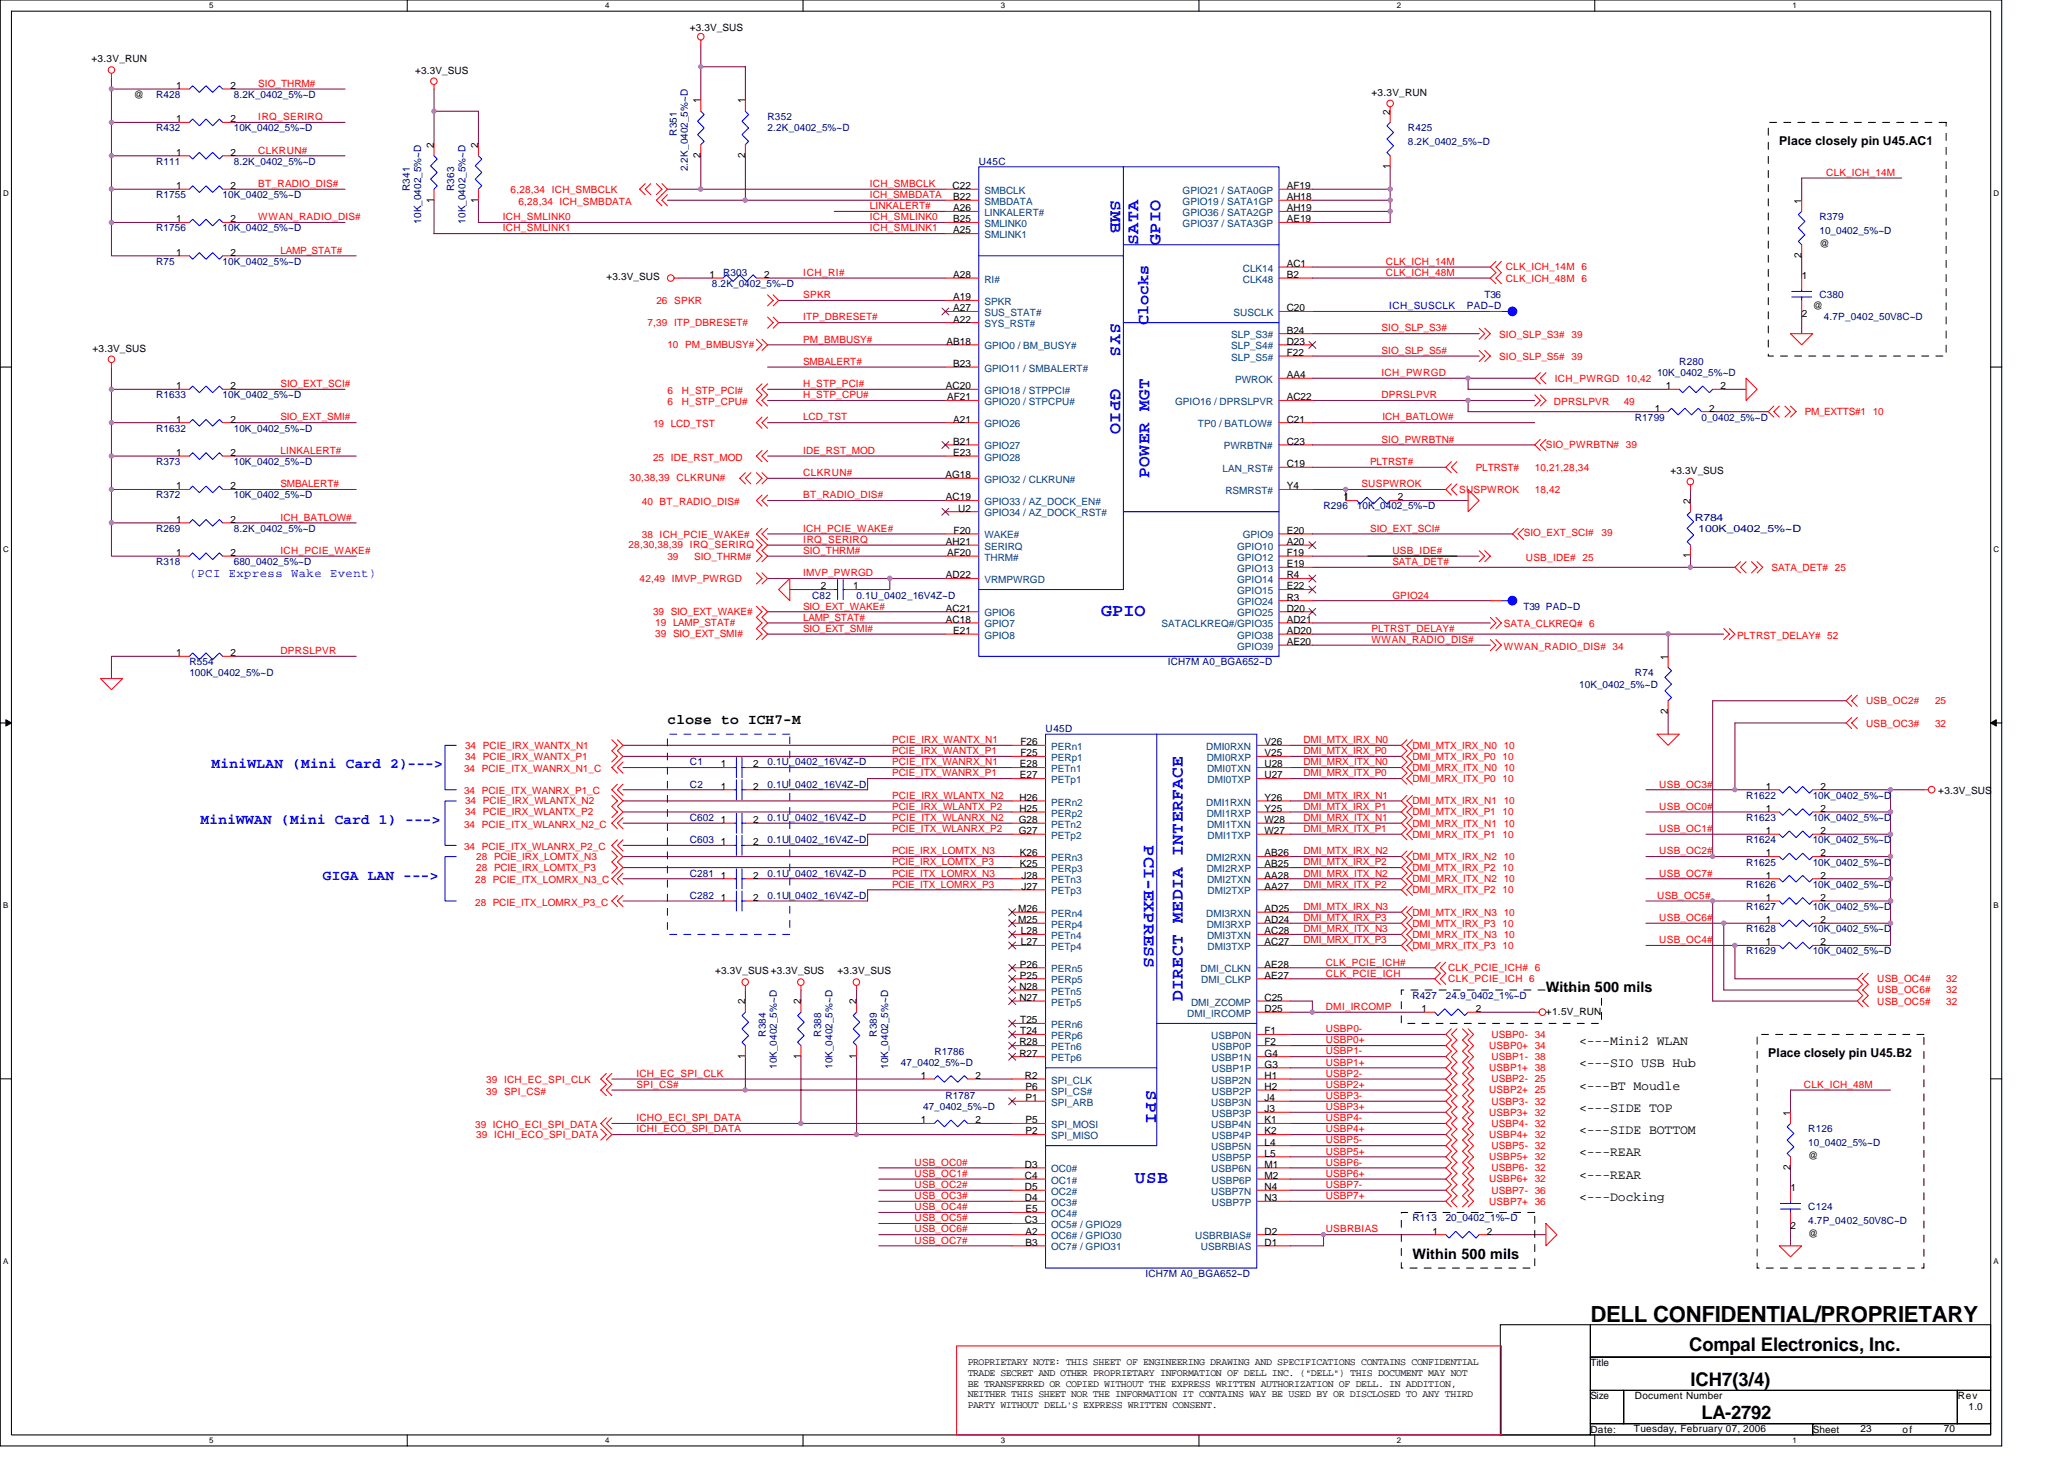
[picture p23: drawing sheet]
<svg xmlns="http://www.w3.org/2000/svg" width="297mm" height="210mm" viewBox="0 0 297 210" stroke-linecap="round" stroke-linejoin="round" font-family="sans-serif">
<defs><g id="words">
<text font-size="3.2" x="228.9" y="190.2">DELL CONFIDENTIAL/PROPRIETARY</text>
<g font-size="2.7">
<text x="243.1" y="194.4">Compal Electronics, Inc.</text>
<text x="243.3" y="199.3">ICH7(3/4)</text>
<text x="244.9" y="204.2">LA-2792</text>
</g>
<g font-size="2.5" fill="#00f">
<text x="159.8" y="28.8" transform="rotate(90 159.8 28.8)">SMB</text>
<text x="163.8" y="35.2" transform="rotate(-90 163.8 35.2)">SATA</text>
<text x="167" y="35.2" transform="rotate(-90 167 35.2)">GPIO</text>
<text x="159.8" y="46.5" transform="rotate(90 159.8 46.5)">SYS</text>
<text x="159.8" y="56" transform="rotate(90 159.8 56)">GPIO</text>
<text x="165.4" y="68.8" transform="rotate(-90 165.4 68.8)">POWER MGT</text>
<text x="158.5" y="88.6">GPIO</text>
<text x="164.6" y="121.6" transform="rotate(90 164.6 121.6)">PCI-EXPRESS</text>
<text x="170.2" y="144" transform="rotate(-90 170.2 144)">DIRECT MEDIA INTERFACE</text>
<text x="164.9" y="156.9" transform="rotate(90 164.9 156.9)">SPI</text>
<text x="163.3" y="170.2">USB</text>
</g>
<text font-size="2.4" fill="#00f" x="165.3" y="46.7" transform="rotate(-90 165.3 46.7)">Clocks</text>
<g font-size="2.1">
<text x="96.1" y="104.2">close to ICH7-M</text>
<text x="222.5" y="142.7">Within 500 mils</text>
<text x="203.3" y="181.2">Within 500 mils</text>
</g>
<g font-size="2.1" fill="#00f">
<text x="30.5" y="110.6">MiniWLAN (Mini Card 2)---&gt;</text>
<text x="28.8" y="118.6">MiniWWAN (Mini Card 1) ---&gt;</text>
<text x="46.5" y="126.6">GIGA LAN ---&gt;</text>
</g>
<g font-size="1.9">
<text x="227.3" y="153.6">&lt;---SIO USB Hub</text>
<text x="227.3" y="150.4">&lt;---Mini2 WLAN</text>
<text x="227.3" y="160">&lt;---SIDE TOP</text>
<text x="227.3" y="156.8">&lt;---BT Moudle</text>
<text x="227.3" y="166.4">&lt;---REAR</text>
<text x="227.3" y="163.2">&lt;---SIDE BOTTOM</text>
<text x="227.3" y="172.8">&lt;---Docking</text>
<text x="227.3" y="169.6">&lt;---REAR</text>
</g>
<g font-size="1.8">
<text x="256.1" y="20.8">Place closely pin U45.AC1</text>
<text x="254.5" y="152.1">Place closely pin U45.B2</text>
</g>
<text font-size="1.8" fill="#00f" x="27.3" y="83">(PCI Express Wake Event)</text>
<g font-size="1.4">
<text x="99.3" y="4.5">+3.3V_SUS</text>
<text x="13.2" y="9">+3.3V_RUN</text>
<text x="59.7" y="10.6">+3.3V_SUS</text>
<text x="19.3" y="14.1">@</text>
<text x="25.3" y="17.6">1</text>
<text x="25.3" y="12.8">1</text>
<text x="33.2" y="17.6">2</text>
<text x="33.2" y="12.8">2</text>
<text x="100.8" y="14.9" transform="rotate(-90 100.8 14.9)">1</text>
<text x="107.2" y="14.9" transform="rotate(-90 107.2 14.9)">1</text>
<text x="197.4" y="13.8">+3.3V_RUN</text>
<text x="200" y="16.5" transform="rotate(-90 200 16.5)">2</text>
<text x="25.3" y="22.4">1</text>
<text x="33.2" y="22.4">2</text>
<text x="62.4" y="21.3" transform="rotate(-90 62.4 21.3)">2</text>
<text x="68.8" y="21.3" transform="rotate(-90 68.8 21.3)">2</text>
<text x="100.8" y="22.7" transform="rotate(-90 100.8 22.7)">2</text>
<text x="107.2" y="22.7" transform="rotate(-90 107.2 22.7)">2</text>
<text x="25.3" y="27.2">1</text>
<text x="33.2" y="27.2">2</text>
<text x="62.4" y="29.1" transform="rotate(-90 62.4 29.1)">1</text>
<text x="68.8" y="29.1" transform="rotate(-90 68.8 29.1)">1</text>
<text x="137.1" y="27.2">C22</text>
<text x="137.2" y="28.8">B22</text>
<text x="185.2" y="27.2">AF19</text>
<text x="185.2" y="28.8">AH18</text>
<text x="200" y="24.3" transform="rotate(-90 200 24.3)">1</text>
<text x="259.3" y="29.3" transform="rotate(-90 259.3 29.3)">1</text>
<text x="25.3" y="32">1</text>
<text x="33.2" y="32">2</text>
<text x="137.2" y="30.4">A26</text>
<text x="137.2" y="32">B25</text>
<text x="137.2" y="33.6">A25</text>
<text x="185.2" y="30.4">AH19</text>
<text x="185.2" y="32">AE19</text>
<text x="261.8" y="35.5">@</text>
<text x="25.3" y="36.8">1</text>
<text x="33.2" y="36.8">2</text>
<text x="87.3" y="40.3">+3.3V_SUS</text>
<text x="102.1" y="40">1</text>
<text x="110" y="40">2</text>
<text x="137.2" y="40">A28</text>
<text x="185.2" y="38.4">AC1</text>
<text x="185.2" y="40">B2</text>
<text x="259.3" y="37.1" transform="rotate(-90 259.3 37.1)">2</text>
<text x="259.3" y="40.2">1</text>
<text x="137.2" y="43.2">A19</text>
<text x="137.2" y="46.4">A22</text>
<text x="137.2" y="44.8">A27</text>
<text x="185.2" y="48">B24</text>
<text x="185.2" y="44.8">C20</text>
<text x="259.3" y="45.6">2</text>
<text x="260.9" y="44.5">@</text>
<text x="13.3" y="50.6">+3.3V_SUS</text>
<text x="136.2" y="49.6">AB18</text>
<text x="137.2" y="52.8">B23</text>
<text x="185.2" y="49.6">D23</text>
<text x="185.2" y="51.2">F22</text>
<text x="25.3" y="56">1</text>
<text x="33.2" y="56">2</text>
<text x="136.1" y="56">AC20</text>
<text x="136.3" y="57.6">AF21</text>
<text x="185.2" y="54.4">AA4</text>
<text x="185.2" y="57.6">AC22</text>
<text x="238.1" y="59.2">1</text>
<text x="239.8" y="56">1</text>
<text x="246" y="59.2">2</text>
<text x="247.6" y="56">2</text>
<text x="25.3" y="65.6">1</text>
<text x="25.3" y="60.8">1</text>
<text x="33.2" y="65.6">2</text>
<text x="33.2" y="60.8">2</text>
<text x="137.2" y="60.8">A21</text>
<text x="137.2" y="64">B21</text>
<text x="137.2" y="65.6">E23</text>
<text x="185.2" y="64">C23</text>
<text x="185.2" y="60.8">C21</text>
<text x="25.3" y="70.4">1</text>
<text x="33.2" y="70.4">2</text>
<text x="136.1" y="68.8">AG18</text>
<text x="136.1" y="72">AC19</text>
<text x="185.2" y="67.2">C19</text>
<text x="185.2" y="70.4">Y4</text>
<text x="193.4" y="72">1</text>
<text x="201.2" y="72">2</text>
<text x="240.4" y="68.2">+3.3V_SUS</text>
<text x="25.3" y="75.2">1</text>
<text x="33.2" y="75.2">2</text>
<text x="137.2" y="76.8">F20</text>
<text x="137.9" y="73.6">U2</text>
<text x="185.2" y="76.8">E20</text>
<text x="243.3" y="72.5" transform="rotate(-90 243.3 72.5)">2</text>
<text x="25.3" y="80">1</text>
<text x="33.2" y="80">2</text>
<text x="136.1" y="83.2">AD22</text>
<text x="136.1" y="78.4">AH21</text>
<text x="136.3" y="80">AF20</text>
<text x="185.2" y="78.4">A20</text>
<text x="185.2" y="80">F19</text>
<text x="185.2" y="81.6">E19</text>
<text x="185.2" y="83.2">R4</text>
<text x="243.3" y="80.3" transform="rotate(-90 243.3 80.3)">1</text>
<text x="118.1" y="84.8">2</text>
<text x="122.8" y="84.8">1</text>
<text x="136.1" y="88">AC21</text>
<text x="136.1" y="89.6">AC18</text>
<text x="185.2" y="84.8">E22</text>
<text x="185.2" y="86.4">R3</text>
<text x="185.2" y="88">D20</text>
<text x="185.2" y="89.6">AD21</text>
<text x="25.3" y="94.4">1</text>
<text x="33.2" y="94.4">2</text>
<text x="137.2" y="91.2">E21</text>
<text x="185.2" y="91.2">AD20</text>
<text x="185.2" y="92.8">AE20</text>
<text x="240" y="94.9" transform="rotate(-90 240 94.9)">1</text>
<text x="146.9" y="107.2">F26</text>
<text x="182" y="107.2">V26</text>
<text x="240" y="102.7" transform="rotate(-90 240 102.7)">2</text>
<text x="103.7" y="113.6">1</text>
<text x="103.7" y="110.4">1</text>
<text x="108.4" y="113.6">2</text>
<text x="108.4" y="110.4">2</text>
<text x="146.8" y="110.4">E28</text>
<text x="146.8" y="112">E27</text>
<text x="146.9" y="108.8">F25</text>
<text x="182" y="112">U27</text>
<text x="182" y="108.8">V25</text>
<text x="182" y="110.4">U28</text>
<text x="254.1" y="113.6">1</text>
<text x="262" y="113.6">2</text>
<text x="103.7" y="118.4">1</text>
<text x="108.4" y="118.4">2</text>
<text x="146.6" y="118.4">G28</text>
<text x="146.6" y="120">G27</text>
<text x="146.7" y="115.2">H26</text>
<text x="146.7" y="116.8">H25</text>
<text x="182" y="120">W27</text>
<text x="182" y="116.8">Y25</text>
<text x="182" y="118.4">W28</text>
<text x="182" y="115.2">Y26</text>
<text x="254.1" y="116.8">1</text>
<text x="254.1" y="120">1</text>
<text x="262" y="116.8">2</text>
<text x="262" y="120">2</text>
<text x="279" y="114.3">+3.3V_SUS</text>
<text x="103.7" y="121.6">1</text>
<text x="108.4" y="121.6">2</text>
<text x="146.8" y="123.2">K26</text>
<text x="146.8" y="124.8">K25</text>
<text x="182" y="124.8">AB25</text>
<text x="182" y="123.2">AB26</text>
<text x="254.1" y="123.2">1</text>
<text x="262" y="123.2">2</text>
<text x="103.7" y="126.4">1</text>
<text x="103.7" y="129.6">1</text>
<text x="108.4" y="126.4">2</text>
<text x="108.4" y="129.6">2</text>
<text x="146.5" y="131.2">M26</text>
<text x="147" y="126.4">J28</text>
<text x="147" y="128">J27</text>
<text x="182" y="128">AA27</text>
<text x="182" y="126.4">AA28</text>
<text x="182" y="131.2">AD25</text>
<text x="254.1" y="129.6">1</text>
<text x="254.1" y="126.4">1</text>
<text x="262" y="129.6">2</text>
<text x="262" y="126.4">2</text>
<text x="146.5" y="132.8">M25</text>
<text x="146.9" y="134.4">L28</text>
<text x="146.9" y="136">L27</text>
<text x="182" y="136">AC27</text>
<text x="182" y="132.8">AD24</text>
<text x="182" y="134.4">AC28</text>
<text x="254.1" y="132.8">1</text>
<text x="254.1" y="136">1</text>
<text x="262" y="132.8">2</text>
<text x="262" y="136">2</text>
<text x="102.9" y="140.2">+3.3V_SUS +3.3V_SUS</text>
<text x="120.5" y="140.2">+3.3V_SUS</text>
<text x="146.7" y="142.4">N28</text>
<text x="146.7" y="144">N27</text>
<text x="146.8" y="139.2">P26</text>
<text x="146.8" y="140.8">P25</text>
<text x="182" y="144">C25</text>
<text x="182" y="139.2">AE28</text>
<text x="182" y="140.8">AE27</text>
<text x="107.2" y="144.5" transform="rotate(-90 107.2 144.5)">2</text>
<text x="115.2" y="144.5" transform="rotate(-90 115.2 144.5)">2</text>
<text x="123.3" y="144.5" transform="rotate(-90 123.3 144.5)">2</text>
<text x="146.8" y="147.2">T25</text>
<text x="146.8" y="148.8">T24</text>
<text x="182" y="145.6">D25</text>
<text x="182" y="148.8">F1</text>
<text x="204.6" y="145.6">1</text>
<text x="212.4" y="145.6">2</text>
<text x="222.5" y="146">+1.5V_RUN</text>
<text x="107.2" y="152.4" transform="rotate(-90 107.2 152.4)">1</text>
<text x="115.2" y="152.4" transform="rotate(-90 115.2 152.4)">1</text>
<text x="123.3" y="152.4" transform="rotate(-90 123.3 152.4)">1</text>
<text x="132.5" y="155.2">1</text>
<text x="140.4" y="155.2">2</text>
<text x="146.7" y="150.4">R28</text>
<text x="146.7" y="152">R27</text>
<text x="147.5" y="155.2">R2</text>
<text x="182" y="150.4">F2</text>
<text x="182" y="153.6">G3</text>
<text x="182" y="152">G4</text>
<text x="182" y="155.2">H1</text>
<text x="132.5" y="161.6">1</text>
<text x="140.4" y="161.6">2</text>
<text x="147.6" y="156.8">P6</text>
<text x="147.6" y="158.4">P1</text>
<text x="147.6" y="161.6">P5</text>
<text x="182" y="156.8">H2</text>
<text x="182" y="160">J3</text>
<text x="182" y="158.4">J4</text>
<text x="182" y="161.6">K1</text>
<text x="257.7" y="160.5" transform="rotate(-90 257.7 160.5)">1</text>
<text x="147.5" y="168">D3</text>
<text x="147.6" y="163.2">P2</text>
<text x="182" y="163.2">K2</text>
<text x="182" y="166.4">L5</text>
<text x="182" y="164.8">L4</text>
<text x="182" y="168">M1</text>
<text x="260.2" y="166.8">@</text>
<text x="147.5" y="169.6">C4</text>
<text x="147.5" y="171.2">D5</text>
<text x="147.5" y="172.8">D4</text>
<text x="182" y="169.6">M2</text>
<text x="182" y="172.8">N3</text>
<text x="182" y="171.2">N4</text>
<text x="257.7" y="168.4" transform="rotate(-90 257.7 168.4)">2</text>
<text x="257.7" y="171.4">1</text>
<text x="147.5" y="176">C3</text>
<text x="147.6" y="174.4">E5</text>
<text x="147.6" y="177.6">A2</text>
<text x="147.6" y="179.2">B3</text>
<text x="182" y="177.6">D2</text>
<text x="182" y="179.2">D1</text>
<text x="206.1" y="177.6">1</text>
<text x="214" y="177.6">2</text>
<text x="257.7" y="176.8">2</text>
<text x="260.2" y="178">@</text>
<text x="139.3" y="196.4">PROPRIETARY NOTE: THIS SHEET OF ENGINEERING DRAWING AND SPECIFICATIONS CONTAINS CONFIDENTIAL</text>
<text x="139.3" y="197.9">TRADE SECRET AND OTHER PROPRIETARY INFORMATION OF DELL INC. (&quot;DELL&quot;) THIS DOCUMENT MAY NOT</text>
<text x="228.9" y="196.5">Title</text>
<text x="139.3" y="199.5">BE TRANSFERRED OR COPIED WITHOUT THE EXPRESS WRITTEN AUTHORIZATION OF DELL. IN ADDITION,</text>
<text x="139.3" y="201">NEITHER THIS SHEET NOR THE INFORMATION IT CONTAINS WAY BE USED BY OR DISCLOSED TO ANY THIRD</text>
<text x="139.3" y="202.6">PARTY WITHOUT DELL'S EXPRESS WRITTEN CONSENT.</text>
<text x="228.9" y="201.3">Size</text>
<text x="235.3" y="201.3">Document Number</text>
<text x="281.7" y="201.3">Rev</text>
<text x="283.3" y="202.9">1.0</text>
<text x="228.9" y="206.1">Date:</text>
<text x="235.1" y="206">Tuesday, February 07, 2006</text>
<text x="260.9" y="206.1">Sheet</text>
<text x="267.8" y="206">23</text>
<text x="273.8" y="206.1">of</text>
<text x="279.8" y="206">70</text>
</g>
<g font-size="1.4" fill="#000080">
<text x="22.5" y="14.1">R428</text>
<text x="33.7" y="14.1">8.2K_0402_5%~D</text>
<text x="110.5" y="17.3">R352</text>
<text x="22.5" y="18.9">R432</text>
<text x="22.5" y="23.7">R111</text>
<text x="33.7" y="18.9">10K_0402_5%~D</text>
<text x="33.7" y="23.7">8.2K_0402_5%~D</text>
<text x="97.4" y="19.5" transform="rotate(-90 97.4 19.5)">R351</text>
<text x="110.5" y="18.9">2.2K_0402_5%~D</text>
<text x="140.9" y="23.7">U45C</text>
<text x="202.6" y="18.9">R425</text>
<text x="202.6" y="20.8">8.2K_0402_5%~D</text>
<text x="22.5" y="28.5">R1755</text>
<text x="32" y="28.5">10K_0402_5%~D</text>
<text x="59" y="27.5" transform="rotate(-90 59 27.5)">R341</text>
<text x="65.4" y="27.5" transform="rotate(-90 65.4 27.5)">R363</text>
<text x="99" y="24.7" transform="rotate(-90 99 24.7)">2.2K_0402_5%~D</text>
<text x="22.5" y="33.3">R1756</text>
<text x="32" y="33.3">10K_0402_5%~D</text>
<text x="60.6" y="32.2" transform="rotate(-90 60.6 32.2)">10K_0402_5%~D</text>
<text x="67" y="32.2" transform="rotate(-90 67 32.2)">10K_0402_5%~D</text>
<text x="261.8" y="31.7">R379</text>
<text x="261.8" y="33.6">10_0402_5%~D</text>
<text x="22.5" y="38.1">R75</text>
<text x="32" y="38.1">10K_0402_5%~D</text>
<text x="102.5" y="41.3">8.2K_0402_5%~D</text>
<text x="104.1" y="39.7">R303</text>
<text x="211.1" y="44.5">PAD~D</text>
<text x="213.7" y="42.9">T36</text>
<text x="261.8" y="42.9">C380</text>
<text x="262.5" y="46.1">4.7P_0402_50V8C~D</text>
<text x="241.7" y="52.5">R280</text>
<text x="22.5" y="57.3">R1633</text>
<text x="32" y="57.3">10K_0402_5%~D</text>
<text x="238.5" y="54.1">10K_0402_5%~D</text>
<text x="22.5" y="62.1">R1632</text>
<text x="33.7" y="62.1">10K_0402_5%~D</text>
<text x="235.3" y="60.5">R1799</text>
<text x="244.9" y="60.5">0_0402_5%~D</text>
<text x="22.5" y="66.9">R373</text>
<text x="22.5" y="71.7">R372</text>
<text x="33.7" y="66.9">10K_0402_5%~D</text>
<text x="33.7" y="71.7">10K_0402_5%~D</text>
<text x="22.5" y="76.5">R269</text>
<text x="33.7" y="76.5">8.2K_0402_5%~D</text>
<text x="190.5" y="73.3">R296</text>
<text x="195.3" y="73.3">10K_0402_5%~D</text>
<text x="243.9" y="74.9">R784</text>
<text x="244.4" y="76.5">100K_0402_5%~D</text>
<text x="22.5" y="81.3">R318</text>
<text x="33.7" y="81.3">680_0402_5%~D</text>
<text x="116.9" y="86.1">C82</text>
<text x="123.3" y="86.1">0.1U_0402_16V4Z~D</text>
<text x="219.3" y="87.7">T39 PAD~D</text>
<text x="27.3" y="95.7">R554</text>
<text x="168.1" y="95.7">ICH7M A0_BGA652~D</text>
<text x="27.3" y="97.3">100K_0402_5%~D</text>
<text x="227.3" y="98.9">10K_0402_5%~D</text>
<text x="235.3" y="97.3">R74</text>
<text x="150.5" y="105.3">U45D</text>
<text x="99.3" y="113.3">C2</text>
<text x="99.3" y="110.1">C1</text>
<text x="110.5" y="113.3">0.1U_0402_16V4Z~D</text>
<text x="110.5" y="110.1">0.1U_0402_16V4Z~D</text>
<text x="99.3" y="118.1">C602</text>
<text x="110.5" y="118.1">0.1U_0402_16V4Z~D</text>
<text x="251.3" y="118.1">R1623</text>
<text x="251.3" y="114.9">R1622</text>
<text x="260.9" y="118.1">10K_0402_5%~D</text>
<text x="260.9" y="114.9">10K_0402_5%~D</text>
<text x="99.3" y="121.3">C603</text>
<text x="110.5" y="121.3">0.1U_0402_16V4Z~D</text>
<text x="251.3" y="124.5">R1625</text>
<text x="251.3" y="121.3">R1624</text>
<text x="260.9" y="124.5">10K_0402_5%~D</text>
<text x="260.9" y="121.3">10K_0402_5%~D</text>
<text x="99.3" y="126.1">C281</text>
<text x="99.3" y="129.3">C282</text>
<text x="110.5" y="126.1">0.1U_0402_16V4Z~D</text>
<text x="110.5" y="129.3">0.1U_0402_16V4Z~D</text>
<text x="251.3" y="130.9">R1627</text>
<text x="251.3" y="127.7">R1626</text>
<text x="260.9" y="130.9">10K_0402_5%~D</text>
<text x="260.9" y="127.7">10K_0402_5%~D</text>
<text x="251.3" y="134.1">R1628</text>
<text x="251.3" y="137.3">R1629</text>
<text x="260.9" y="134.1">10K_0402_5%~D</text>
<text x="260.9" y="137.3">10K_0402_5%~D</text>
<text x="203.3" y="143.7">R427</text>
<text x="208.1" y="143.7">24.9_0402_1%~D</text>
<text x="110.2" y="149.1" transform="rotate(-90 110.2 149.1)">R384</text>
<text x="118.2" y="149.1" transform="rotate(-90 118.2 149.1)">R388</text>
<text x="126.2" y="149.1" transform="rotate(-90 126.2 149.1)">R389</text>
<text x="111.8" y="153.8" transform="rotate(-90 111.8 153.8)">10K_0402_5%~D</text>
<text x="119.8" y="153.8" transform="rotate(-90 119.8 153.8)">10K_0402_5%~D</text>
<text x="127.8" y="153.8" transform="rotate(-90 127.8 153.8)">10K_0402_5%~D</text>
<text x="129.7" y="153.3">47_0402_5%~D</text>
<text x="134.5" y="151.7">R1786</text>
<text x="132.9" y="159.7">47_0402_5%~D</text>
<text x="136.1" y="158.1">R1787</text>
<text x="260.2" y="162.9">R126</text>
<text x="260.2" y="164.8">10_0402_5%~D</text>
<text x="203.3" y="175.7">R113</text>
<text x="208.1" y="175.7">20_0402_1%~D</text>
<text x="260.2" y="174.1">C124</text>
<text x="260.2" y="176">4.7P_0402_50V8C~D</text>
<text x="164.9" y="183.7">ICH7M A0_BGA652~D</text>
</g>
<g font-size="1.4" fill="#f00">
<text x="37.2" y="12.5">SIO_THRM#</text>
<text x="37.2" y="17.3">IRQ_SERIRQ</text>
<text x="37.2" y="22.1">CLKRUN#</text>
<text x="37.2" y="26.9">BT_RADIO_DIS#</text>
<text x="73.5" y="27.7">6,28,34 ICH_SMBCLK</text>
<text x="74.6" y="29.5">6,28,34 ICH_SMBDATA</text>
<text x="125.2" y="28.5">ICH_SMBDATA</text>
<text x="125.2" y="26.9">ICH_SMBCLK</text>
<text x="262.8" y="25.3">CLK_ICH_14M</text>
<text x="37.2" y="31.7">WWAN_RADIO_DIS#</text>
<text x="72.4" y="31.7">ICH_SMLINK0</text>
<text x="72.4" y="33.3">ICH_SMLINK1</text>
<text x="125.2" y="33.3">ICH_SMLINK1</text>
<text x="125.2" y="30.1">LINKALERT#</text>
<text x="125.2" y="31.7">ICH_SMLINK0</text>
<text x="40.4" y="36.5">LAMP_STAT#</text>
<text x="115.6" y="39.7">ICH_RI#</text>
<text x="199.4" y="39.7">CLK_ICH_48M</text>
<text x="199.4" y="38.1">CLK_ICH_14M</text>
<text x="216.7" y="38.9">CLK_ICH_14M 6</text>
<text x="216.7" y="40.5">CLK_ICH_48M 6</text>
<text x="93.2" y="46.9">7,39 ITP_DBRESET#</text>
<text x="94.5" y="43.7">26 SPKR</text>
<text x="115.6" y="46.1">ITP_DBRESET#</text>
<text x="115.6" y="42.9">SPKR</text>
<text x="198.8" y="47.7">SIO_SLP_S3#</text>
<text x="96.1" y="50.1">10 PM_BMBUSY#</text>
<text x="115.6" y="49.3">PM_BMBUSY#</text>
<text x="115.6" y="52.5">SMBALERT#</text>
<text x="198.8" y="50.9">SIO_SLP_S5#</text>
<text x="215.7" y="48.7">SIO_SLP_S3# 39</text>
<text x="215.7" y="51.9">SIO_SLP_S5# 39</text>
<text x="40.4" y="55.7">SIO_EXT_SCI#</text>
<text x="96.1" y="58.3">6</text>
<text x="96.1" y="56.7">6</text>
<text x="98.1" y="58.3">H_STP_CPU#</text>
<text x="98.1" y="56.7">H_STP_PCI#</text>
<text x="115.6" y="57.3">H_STP_CPU#</text>
<text x="115.6" y="55.7">H_STP_PCI#</text>
<text x="198.8" y="54.1">ICH_PWRGD</text>
<text x="198.8" y="57.3">DPRSLPVR</text>
<text x="223.6" y="58.3">DPRSLPVR</text>
<text x="223.7" y="54.9">ICH_PWRGD 10,42</text>
<text x="233.7" y="58.3">49</text>
<text x="259.8" y="59.7">PM_EXTTS#1 10</text>
<text x="40.4" y="65.3">LINKALERT#</text>
<text x="40.4" y="60.5">SIO_EXT_SMI#</text>
<text x="94" y="61.5">19 LCD_TST</text>
<text x="115.6" y="65.3">IDE_RST_MOD</text>
<text x="115.6" y="60.5">LCD_TST</text>
<text x="198.8" y="63.7">SIO_PWRBTN#</text>
<text x="198.9" y="60.5">ICH_BATLOW#</text>
<text x="222.5" y="64.5">SIO_PWRBTN# 39</text>
<text x="40.4" y="70.1">SMBALERT#</text>
<text x="90.6" y="69.2">30,38,39 CLKRUN#</text>
<text x="94" y="66.3">25 IDE_RST_MOD</text>
<text x="115.6" y="68.5">CLKRUN#</text>
<text x="115.6" y="71.7">BT_RADIO_DIS#</text>
<text x="195.9" y="70.1">SUSPWROK</text>
<text x="197.2" y="66.9">PLTRST#</text>
<text x="210" y="70.9">SUSPWROK</text>
<text x="212.4" y="67.7">PLTRST#</text>
<text x="220.9" y="67.7">10,21,28,34</text>
<text x="220.9" y="70.9">18,42</text>
<text x="40.4" y="74.9">ICH_BATLOW#</text>
<text x="92.4" y="77.5">38 ICH_PCIE_WAKE#</text>
<text x="92.4" y="72.7">40 BT_RADIO_DIS#</text>
<text x="115.6" y="76.5">ICH_PCIE_WAKE#</text>
<text x="197.2" y="76.5">SIO_EXT_SCI#</text>
<text x="219.3" y="77.2">SIO_EXT_SCI#</text>
<text x="230.5" y="77.2">39</text>
<text x="40.4" y="79.7">ICH_PCIE_WAKE#</text>
<text x="90.5" y="78.9">28,30,38,39 IRQ_SERIRQ</text>
<text x="92.1" y="83.7">42,49 IMVP_PWRGD</text>
<text x="96.1" y="80.5">39</text>
<text x="99.9" y="80.5">SIO_THRM#</text>
<text x="115.6" y="79.7">SIO_THRM#</text>
<text x="115.6" y="78.1">IRQ_SERIRQ</text>
<text x="115.6" y="82.9">IMVP_PWRGD</text>
<text x="200.4" y="79.7">USB_IDE#</text>
<text x="200.4" y="81.3">SATA_DET#</text>
<text x="219.6" y="80.7">USB_IDE# 25</text>
<text x="254.9" y="82.1">SATA_DET# 25</text>
<text x="94" y="88.5">39 SIO_EXT_WAKE#</text>
<text x="115.6" y="87.7">SIO_EXT_WAKE#</text>
<text x="115.6" y="89.3">LAMP_STAT#</text>
<text x="200.4" y="86.1">GPIO24</text>
<text x="40.4" y="94.1">DPRSLPVR</text>
<text x="94.3" y="91.7">39 SIO_EXT_SMI#</text>
<text x="94.3" y="90.1">19 LAMP_STAT#</text>
<text x="115.6" y="90.9">SIO_EXT_SMI#</text>
<text x="197.4" y="92.5">WWAN_RADIO_DIS#</text>
<text x="197.4" y="90.9">PLTRST_DELAY#</text>
<text x="216.4" y="90.3">SATA_CLKREQ# 6</text>
<text x="216.4" y="93.5">WWAN_RADIO_DIS# 34</text>
<text x="250" y="91.9">PLTRST_DELAY# 52</text>
<text x="268.6" y="101.3">USB_OC2#</text>
<text x="278.5" y="101.3">25</text>
<text x="66.9" y="107.7">34 PCIE_IRX_WANTX_N1</text>
<text x="128.4" y="106.9">PCIE_IRX_WANTX_N1</text>
<text x="187.6" y="106.9">DMI_MTX_IRX_N0</text>
<text x="203.3" y="107.7">DMI_MTX_IRX_N0 10</text>
<text x="268.6" y="104.5">USB_OC3#</text>
<text x="278.5" y="104.5">32</text>
<text x="66.8" y="111.1">34 PCIE_ITX_WANRX_N1_C</text>
<text x="66.9" y="109.3">34 PCIE_IRX_WANTX_P1</text>
<text x="128.4" y="110.1">PCIE_ITX_WANRX_N1</text>
<text x="128.4" y="108.5">PCIE_IRX_WANTX_P1</text>
<text x="128.4" y="111.7">PCIE_ITX_WANRX_P1</text>
<text x="187.6" y="108.5">DMI_MTX_IRX_P0</text>
<text x="187.6" y="111.7">DMI_MRX_ITX_P0</text>
<text x="187.6" y="110.1">DMI_MRX_ITX_N0</text>
<text x="203.3" y="109.3">DMI_MTX_IRX_P0 10</text>
<text x="203.3" y="110.9">DMI_MRX_ITX_N0 10</text>
<text x="203.3" y="112.5">DMI_MRX_ITX_P0 10</text>
<text x="238.8" y="113.3">USB_OC3#</text>
<text x="66.8" y="119.1">34 PCIE_ITX_WLANRX_N2_C</text>
<text x="66.8" y="114.3">34 PCIE_ITX_WANRX_P1_C</text>
<text x="66.9" y="115.7">34 PCIE_IRX_WLANTX_N2</text>
<text x="66.9" y="117.3">34 PCIE_IRX_WLANTX_P2</text>
<text x="128.4" y="118.1">PCIE_ITX_WLANRX_N2</text>
<text x="128.4" y="114.9">PCIE_IRX_WLANTX_N2</text>
<text x="128.4" y="116.5">PCIE_IRX_WLANTX_P2</text>
<text x="128.4" y="119.7">PCIE_ITX_WLANRX_P2</text>
<text x="187.6" y="116.5">DMI_MTX_IRX_P1</text>
<text x="187.6" y="119.7">DMI_MRX_ITX_P1</text>
<text x="187.6" y="114.9">DMI_MTX_IRX_N1</text>
<text x="187.6" y="118.1">DMI_MRX_ITX_N1</text>
<text x="203.3" y="115.7">DMI_MTX_IRX_N1 10</text>
<text x="203.3" y="117.3">DMI_MTX_IRX_P1 10</text>
<text x="203.3" y="118.9">DMI_MRX_ITX_N1 10</text>
<text x="238.8" y="116.5">USB_OC0#</text>
<text x="238.8" y="119.7">USB_OC1#</text>
<text x="66.8" y="122.3">34 PCIE_ITX_WLANRX_P2_C</text>
<text x="68.5" y="123.7">28 PCIE_IRX_LOMTX_N3</text>
<text x="68.5" y="125.3">28 PCIE_IRX_LOMTX_P3</text>
<text x="128.4" y="122.9">PCIE_IRX_LOMTX_N3</text>
<text x="128.4" y="124.5">PCIE_IRX_LOMTX_P3</text>
<text x="187.6" y="124.5">DMI_MTX_IRX_P2</text>
<text x="187.6" y="122.9">DMI_MTX_IRX_N2</text>
<text x="203.3" y="123.7">DMI_MTX_IRX_N2 10</text>
<text x="203.3" y="120.5">DMI_MRX_ITX_P1 10</text>
<text x="203.3" y="125.3">DMI_MTX_IRX_P2 10</text>
<text x="238.8" y="122.9">USB_OC2#</text>
<text x="68.4" y="127.1">28 PCIE_ITX_LOMRX_N3_C</text>
<text x="68.4" y="130.3">28 PCIE_ITX_LOMRX_P3_C</text>
<text x="128.4" y="126.1">PCIE_ITX_LOMRX_N3</text>
<text x="128.4" y="127.7">PCIE_ITX_LOMRX_P3</text>
<text x="187.6" y="127.7">DMI_MRX_ITX_P2</text>
<text x="187.6" y="130.9">DMI_MTX_IRX_N3</text>
<text x="187.6" y="126.1">DMI_MRX_ITX_N2</text>
<text x="203.3" y="131.7">DMI_MTX_IRX_N3 10</text>
<text x="203.3" y="126.9">DMI_MRX_ITX_N2 10</text>
<text x="203.3" y="128.5">DMI_MRX_ITX_P2 10</text>
<text x="238.5" y="129.3">USB_OC5#</text>
<text x="238.8" y="126.1">USB_OC7#</text>
<text x="187.6" y="132.5">DMI_MTX_IRX_P3</text>
<text x="187.6" y="135.7">DMI_MRX_ITX_P3</text>
<text x="187.6" y="134.1">DMI_MRX_ITX_N3</text>
<text x="203.3" y="133.3">DMI_MTX_IRX_P3 10</text>
<text x="203.3" y="134.9">DMI_MRX_ITX_N3 10</text>
<text x="203.3" y="136.5">DMI_MRX_ITX_P3 10</text>
<text x="238.8" y="135.7">USB_OC4#</text>
<text x="238.8" y="132.5">USB_OC6#</text>
<text x="190.8" y="138.9">CLK_PCIE_ICH#</text>
<text x="190.8" y="140.5">CLK_PCIE_ICH</text>
<text x="208.4" y="139.7">CLK_PCIE_ICH# 6</text>
<text x="208.4" y="141.3">CLK_PCIE_ICH 6</text>
<text x="270.2" y="141.3">USB_OC4#</text>
<text x="270.2" y="142.9">USB_OC6#</text>
<text x="280.1" y="141.3">32</text>
<text x="280.1" y="142.9">32</text>
<text x="190.8" y="145.3">DMI_IRCOMP</text>
<text x="190.8" y="148.5">USBP0-</text>
<text x="214.6" y="149.3">USBP0- 34</text>
<text x="270.2" y="144.5">USB_OC5#</text>
<text x="280.1" y="144.5">32</text>
<text x="70" y="155.9">39 ICH_EC_SPI_CLK</text>
<text x="91.6" y="154.9">ICH_EC_SPI_CLK</text>
<text x="190.8" y="153.3">USBP1+</text>
<text x="190.8" y="151.7">USBP1-</text>
<text x="190.8" y="150.1">USBP0+</text>
<text x="190.8" y="154.9">USBP2-</text>
<text x="214.3" y="154.1">USBP1+ 38</text>
<text x="214.3" y="150.9">USBP0+ 34</text>
<text x="214.6" y="152.5">USBP1- 38</text>
<text x="214.6" y="155.7">USBP2- 25</text>
<text x="70" y="157.5">39 SPI_CS#</text>
<text x="91.6" y="156.5">SPI_CS#</text>
<text x="91.6" y="161.3">ICHO_ECI_SPI_DATA</text>
<text x="190.8" y="159.7">USBP3+</text>
<text x="190.8" y="161.3">USBP4-</text>
<text x="190.8" y="158.1">USBP3-</text>
<text x="190.8" y="156.5">USBP2+</text>
<text x="214.3" y="160.5">USBP3+ 32</text>
<text x="214.3" y="157.3">USBP2+ 25</text>
<text x="214.6" y="158.9">USBP3- 32</text>
<text x="259.6" y="156.5">CLK_ICH_48M</text>
<text x="68.4" y="162.3">39 ICHO_ECI_SPI_DATA</text>
<text x="68.5" y="163.7">39 ICHI_ECO_SPI_DATA</text>
<text x="91.6" y="162.9">ICHI_ECO_SPI_DATA</text>
<text x="131.6" y="167.7">USB_OC0#</text>
<text x="190.8" y="164.5">USBP5-</text>
<text x="190.8" y="166.1">USBP5+</text>
<text x="190.8" y="167.7">USBP6-</text>
<text x="190.8" y="162.9">USBP4+</text>
<text x="214.3" y="163.7">USBP4+ 32</text>
<text x="214.3" y="166.9">USBP5+ 32</text>
<text x="214.6" y="165.3">USBP5- 32</text>
<text x="214.6" y="162.1">USBP4- 32</text>
<text x="131.6" y="172.5">USB_OC3#</text>
<text x="131.6" y="169.3">USB_OC1#</text>
<text x="131.6" y="170.9">USB_OC2#</text>
<text x="190.8" y="170.9">USBP7-</text>
<text x="190.8" y="169.3">USBP6+</text>
<text x="190.8" y="172.5">USBP7+</text>
<text x="214.3" y="170.1">USBP6+ 32</text>
<text x="214.3" y="173.3">USBP7+ 36</text>
<text x="214.6" y="171.7">USBP7- 36</text>
<text x="214.6" y="168.5">USBP6- 32</text>
<text x="131.6" y="175.7">USB_OC5#</text>
<text x="131.6" y="177.3">USB_OC6#</text>
<text x="131.6" y="178.9">USB_OC7#</text>
<text x="131.6" y="174.1">USB_OC4#</text>
<text x="190.8" y="177.3">USBRBIAS</text>
</g>
<g font-size="1.4" fill="#004080">
<text x="141.7" y="27.9">SMBCLK</text>
<text x="141.7" y="29.5">SMBDATA</text>
<text x="170.2" y="27.9">GPIO21 / SATA0GP</text>
<text x="170.2" y="29.5">GPIO19 / SATA1GP</text>
<text x="141.7" y="31.1">LINKALERT#</text>
<text x="141.7" y="32.7">SMLINK0</text>
<text x="141.7" y="34.3">SMLINK1</text>
<text x="170.2" y="31.1">GPIO36 / SATA2GP</text>
<text x="170.2" y="32.7">GPIO37 / SATA3GP</text>
<text x="141.7" y="40.7">RI#</text>
<text x="178.9" y="39.1">CLK14</text>
<text x="178.9" y="40.7">CLK48</text>
<text x="141.7" y="43.9">SPKR</text>
<text x="141.7" y="47.1">SYS_RST#</text>
<text x="141.7" y="45.5">SUS_STAT#</text>
<text x="177.5" y="45.5">SUSCLK</text>
<text x="141.7" y="50.3">GPIO0 / BM_BUSY#</text>
<text x="141.7" y="53.5">GPIO11 / SMBALERT#</text>
<text x="177.2" y="48.7">SLP_S3#</text>
<text x="177.2" y="50.3">SLP_S4#</text>
<text x="177.2" y="51.9">SLP_S5#</text>
<text x="141.7" y="56.7">GPIO18 / STPPCI#</text>
<text x="141.7" y="58.3">GPIO20 / STPCPU#</text>
<text x="169.1" y="58.3">GPIO16 / DPRSLPVR</text>
<text x="177.8" y="55.1">PWROK</text>
<text x="141.7" y="61.5">GPIO26</text>
<text x="141.7" y="64.7">GPIO27</text>
<text x="172.4" y="61.5">TP0 / BATLOW#</text>
<text x="176.1" y="64.7">PWRBTN#</text>
<text x="141.7" y="66.3">GPIO28</text>
<text x="141.7" y="69.5">GPIO32 / CLKRUN#</text>
<text x="176" y="67.9">LAN_RST#</text>
<text x="176.4" y="71.1">RSMRST#</text>
<text x="141.7" y="72.7">GPIO33 / AZ_DOCK_EN#</text>
<text x="141.7" y="74.3">GPIO34 / AZ_DOCK_RST#</text>
<text x="141.7" y="77.5">WAKE#</text>
<text x="178.9" y="77.5">GPIO9</text>
<text x="141.7" y="83.9">VRMPWRGD</text>
<text x="141.7" y="79.1">SERIRQ</text>
<text x="141.7" y="80.7">THRM#</text>
<text x="178.1" y="79.1">GPIO10</text>
<text x="178.1" y="80.7">GPIO12</text>
<text x="178.1" y="82.3">GPIO13</text>
<text x="178.1" y="83.9">GPIO14</text>
<text x="141.7" y="88.7">GPIO6</text>
<text x="178.1" y="85.5">GPIO15</text>
<text x="178.1" y="87.1">GPIO24</text>
<text x="178.1" y="88.7">GPIO25</text>
<text x="141.7" y="90.3">GPIO7</text>
<text x="141.7" y="91.9">GPIO8</text>
<text x="167.2" y="90.3">SATACLKREQ#/GPIO35</text>
<text x="178.1" y="91.9">GPIO38</text>
<text x="178.1" y="93.5">GPIO39</text>
<text x="151.3" y="107.9">PERn1</text>
<text x="173.6" y="107.9">DMI0RXN</text>
<text x="151.3" y="109.5">PERp1</text>
<text x="151.3" y="111.1">PETn1</text>
<text x="151.3" y="112.7">PETp1</text>
<text x="173.7" y="109.5">DMI0RXP</text>
<text x="173.7" y="111.1">DMI0TXN</text>
<text x="173.8" y="112.7">DMI0TXP</text>
<text x="151.3" y="115.9">PERn2</text>
<text x="151.3" y="117.5">PERp2</text>
<text x="151.3" y="119.1">PETn2</text>
<text x="173.6" y="115.9">DMI1RXN</text>
<text x="173.7" y="117.5">DMI1RXP</text>
<text x="173.7" y="119.1">DMI1TXN</text>
<text x="151.3" y="120.7">PETp2</text>
<text x="151.3" y="123.9">PERn3</text>
<text x="151.3" y="125.5">PERp3</text>
<text x="173.6" y="123.9">DMI2RXN</text>
<text x="173.7" y="125.5">DMI2RXP</text>
<text x="173.8" y="120.7">DMI1TXP</text>
<text x="151.3" y="127.1">PETn3</text>
<text x="151.3" y="128.7">PETp3</text>
<text x="151.3" y="131.9">PERn4</text>
<text x="173.6" y="131.9">DMI3RXN</text>
<text x="173.7" y="127.1">DMI2TXN</text>
<text x="173.8" y="128.7">DMI2TXP</text>
<text x="151.3" y="133.5">PERp4</text>
<text x="151.3" y="135.1">PETn4</text>
<text x="151.3" y="136.7">PETp4</text>
<text x="173.7" y="133.5">DMI3RXP</text>
<text x="173.7" y="135.1">DMI3TXN</text>
<text x="173.8" y="136.7">DMI3TXP</text>
<text x="151.3" y="139.9">PERn5</text>
<text x="151.3" y="141.5">PERp5</text>
<text x="151.3" y="143.1">PETn5</text>
<text x="172.8" y="139.9">DMI_CLKN</text>
<text x="172.9" y="141.5">DMI_CLKP</text>
<text x="151.3" y="144.7">PETp5</text>
<text x="151.3" y="147.9">PERn6</text>
<text x="151.3" y="149.5">PERp6</text>
<text x="170.9" y="146.3">DMI_IRCOMP</text>
<text x="171.4" y="144.7">DMI_ZCOMP</text>
<text x="174.3" y="149.5">USBP0N</text>
<text x="151.3" y="155.9">SPI_CLK</text>
<text x="151.3" y="151.1">PETn6</text>
<text x="151.3" y="152.7">PETp6</text>
<text x="174.3" y="152.7">USBP1N</text>
<text x="174.3" y="155.9">USBP2N</text>
<text x="174.4" y="151.1">USBP0P</text>
<text x="174.4" y="154.3">USBP1P</text>
<text x="151.3" y="157.5">SPI_CS#</text>
<text x="151.3" y="159.1">SPI_ARB</text>
<text x="174.3" y="159.1">USBP3N</text>
<text x="174.4" y="157.5">USBP2P</text>
<text x="174.4" y="160.7">USBP3P</text>
<text x="151.3" y="162.3">SPI_MOSI</text>
<text x="151.3" y="163.9">SPI_MISO</text>
<text x="174.3" y="162.3">USBP4N</text>
<text x="174.3" y="165.5">USBP5N</text>
<text x="174.4" y="163.9">USBP4P</text>
<text x="174.4" y="167.1">USBP5P</text>
<text x="151.3" y="168.7">OC0#</text>
<text x="151.3" y="170.3">OC1#</text>
<text x="151.3" y="171.9">OC2#</text>
<text x="151.3" y="173.5">OC3#</text>
<text x="174.3" y="168.7">USBP6N</text>
<text x="174.3" y="171.9">USBP7N</text>
<text x="174.4" y="170.3">USBP6P</text>
<text x="174.4" y="173.5">USBP7P</text>
<text x="151.3" y="175.1">OC4#</text>
<text x="151.3" y="176.7">OC5# / GPIO29</text>
<text x="151.3" y="178.3">OC6# / GPIO30</text>
<text x="151.3" y="179.9">OC7# / GPIO31</text>
<text x="172" y="178.3">USBRBIAS#</text>
<text x="172.8" y="179.9">USBRBIAS</text>
</g>
<text font-size="1.4" fill="#00f" x="199.9" y="44.5">ICH_SUSCLK</text>
<g font-size="1.1">
<text x="30.1" y="1.2">5</text>
<text x="87.1" y="1.2">4</text>
<text x="144" y="1.2">3</text>
<text x="201" y="1.2">2</text>
<text x="258" y="1.2">1</text>
<text x=".4" y="28.2">D</text>
<text x="286.9" y="28.2">D</text>
<text x=".4" y="79.4">C</text>
<text x="286.9" y="79.4">C</text>
<text x=".4" y="130.6">B</text>
<text x="286.9" y="130.6">B</text>
<text x=".4" y="181.8">A</text>
<text x="286.9" y="181.8">A</text>
<text x="30.1" y="207.6">5</text>
<text x="87.1" y="207.6">4</text>
<text x="144" y="207.6">3</text>
<text x="201" y="207.6">2</text>
<text x="258" y="207.6">1</text>
</g>
</g></defs>
<path d="M0 0h288.1v208h-288.1zM1.6 1.6h284.9v204.8h-284.9z" fill="none" stroke="#000" stroke-width=".15"/>
<g fill="#fff">
<path d="M30.1 .2h.6v1.2h-.6z"/>
<path d="M30.1 206.6h.6v1.3h-.6z"/>
</g>
<path d="M58.6 0v1.6M58.6 206.4v1.6" fill="none" stroke="#000" stroke-width=".15"/>
<g fill="#fff">
<path d="M87.1 .2h.6v1.2h-.6z"/>
<path d="M87.1 206.6h.6v1.3h-.6z"/>
</g>
<path d="M115.6 0v1.6M115.6 206.4v1.6" fill="none" stroke="#000" stroke-width=".15"/>
<g fill="#fff">
<path d="M144 .2h.6v1.2h-.6z"/>
<path d="M144 206.6h.6v1.3h-.6z"/>
</g>
<path d="M172.5 0v1.6M172.5 206.4v1.6" fill="none" stroke="#000" stroke-width=".15"/>
<g fill="#fff">
<path d="M201 .2h.6v1.2h-.6z"/>
<path d="M201 206.6h.6v1.3h-.6z"/>
</g>
<path d="M229.5 0v1.6M229.5 206.4v1.6" fill="none" stroke="#000" stroke-width=".15"/>
<g fill="#fff">
<path d="M258 .2h.6v1.2h-.6z"/>
<path d="M258 206.6h.6v1.3h-.6z"/>
<path d="M.4 27.2h.8v1.3h-.8z"/>
<path d="M286.9 27.2h.8v1.3h-.8z"/>
<path d="M.4 78.4h.8v1.3h-.8z"/>
<path d="M286.9 78.4h.8v1.3h-.8z"/>
</g>
<path d="M0 52.8h1.6M286.5 52.8h1.6" fill="none" stroke="#000" stroke-width=".15"/>
<g fill="#fff">
<path d="M.4 129.6h.8v1.3h-.8z"/>
<path d="M286.9 129.6h.7v1.3h-.7z"/>
</g>
<path d="M0 104h1.6M286.5 104h1.6" fill="none" stroke="#000" stroke-width=".15"/>
<path d="M.8 103.5l.8 .5-.8 .5zM286.5 104l.8-.5v1z" fill="#000" stroke="#000" stroke-width=".14"/>
<g fill="#fff">
<path d="M.4 180.8h.8v1.3h-.8z"/>
<path d="M286.9 180.8h.7v1.3h-.7z"/>
</g>
<path d="M196.9 80h12.8M0 155.2h1.6M286.5 155.2h1.6M215.9 190.6h13v15.8h-13zM228.9 190.6h57.6v4.6h-57.6zM228.9 195.2h57.6v4.8h-57.6zM228.9 204.8h32v1.6h-32zM228.9 200h4.8v4.8h-4.8zM233.7 200h48v4.8h-48zM260.9 204.8h25.6v1.6h-25.6zM281.7 200h4.8v4.8h-4.8z" fill="none" stroke="#000" stroke-width=".15"/>
<g fill="none" stroke="#800040" stroke-width=".15">
<path d="M16 12.8v4.8h9.7M16 17.6v4.8h9.7M16 12.8h9.7M16 11.2v1.6M33.7 12.8h16M33.7 17.6h16M62.5 12.8v8M62.5 16h6.4v4.8M100.9 6.4v8M100.9 9.6h6.4v4.8M16 32v4.8h9.7M16 22.4v9.6"/>
<path d="M16 32h9.7M16 27.2h9.7M33.7 22.4h16M33.7 32h16M33.7 27.2h16M33.7 36.8h17.6M62.5 28.8v4.8h73.6M68.9 28.8v3.2h67.2M96.1 28.8h40M96.1 27.2h40M100.9 22.4v4.8M107.3 22.4v6.4"/>
<path d="M120.1 30.4h16M188.9 28.8h11.2M188.9 38.4h25.6M188.9 30.4h11.2M188.9 27.2h11.2M200.1 24v8h-11.2M259.3 36.8v3.2M273.7 25.6h-14.4v3.2M16 52.8v3.2h9.7M16 56v4.8M33.7 56h16M97.7 40h4.8"/>
<path d="M110.5 40h25.6M110.5 49.6h25.6M110.5 57.6h25.6M110.5 52.8h25.6M110.5 56h25.6M112.1 46.4h24M112.1 43.2h24M188.9 54.4h22.4v1.6h28.8M188.9 40h25.6M188.9 57.6h32M188.9 48h24M188.9 51.2h24"/>
<path d="M188.9 44.8h25.6M211.3 54.4h9.6M211.3 57.6v1.6h27.2M246.5 59.2h8M248.1 56h3.2M259.3 44.8v3.2M16 60.8v4.8h9.7M16 75.2v4.8h9.7M16 70.4h9.7M16 75.2h9.7M16 65.6v9.6M16 60.8h9.7"/>
<path d="M33.7 65.6h17.6M33.7 70.4h17.6M33.7 75.2h17.6M33.7 60.8h17.6M110.5 65.6h25.6M110.5 76.8h25.6M110.5 78.4h25.6M110.5 68.8h25.6M110.5 72h25.6M110.5 60.8h25.6M188.9 70.4h4.8v1.6M188.9 76.8h28.8"/>
<path d="M188.9 67.2h19.2M188.9 60.8h32M188.9 64h32M193.7 70.4h14.4M201.7 72h9.6M243.3 70.4v1.6M25.7 94.4h-9.7v3.2M33.7 80h17.6M33.7 94.4h17.6M110.5 83.2h17.6v1.6h-4.8M110.5 80h25.6M110.5 91.2h25.6"/>
<path d="M110.5 88h25.6M110.5 89.6h25.6M113.7 84.8h4.8M128.1 83.2h8M188.9 91.2h51.2v3.2M188.9 80h24M188.9 86.4h25.6M188.9 89.6h25.6M188.9 81.6h60.8M188.9 92.8h25.6M240.1 91.2h8M243.3 80v1.6"/>
<path d="M89.7 118.4h14.4M89.7 115.2h56M89.7 116.8h56M89.7 107.2h56M89.7 108.8h56M89.7 110.4h14.4M89.7 113.6h14.4M108.9 118.4h36.8M108.9 110.4h36.8M145.7 112h-20.8v1.6h-16M185.7 118.4h16M185.7 115.2h16"/>
<path d="M185.7 116.8h16M185.7 107.2h16M185.7 108.8h16M185.7 112h16M185.7 110.4h16M236.9 116.8h17.6M236.9 113.6h17.6M240.1 102.4v3.2M262.5 116.8h9.6M262.5 113.6h14.4M265.7 100.8h-19.2v22.4h-9.6M265.7 104h-16v9.6"/>
<path d="M272.1 113.6v22.4h-9.6M89.7 121.6h14.4M89.7 123.2h56M89.7 124.8h56M89.7 126.4h14.4M89.7 129.6h14.4M108.9 126.4h36.8M145.7 120h-20.8v1.6h-16M145.7 128h-20.8v1.6h-16M185.7 139.2h20.8M185.7 120h16M185.7 123.2h16"/>
<path d="M185.7 131.2h16M185.7 124.8h16M185.7 132.8h16M185.7 126.4h16M185.7 134.4h16M185.7 128h16M185.7 136h16M236.9 129.6h9.6v14.4h20.8M236.9 120h17.6M236.9 132.8h17.6M236.9 126.4h17.6M236.9 136h17.6"/>
<path d="M246.5 123.2h8M246.5 129.6h8M248.1 132.8v9.6h19.2M249.7 136v4.8h17.6M262.5 120h9.6M262.5 123.2h9.6M262.5 132.8h9.6M262.5 126.4h9.6M262.5 129.6h9.6M88.1 156.8h19.2M88.1 155.2h44.8M107.3 152v4.8h38.4"/>
<path d="M107.3 142.4v1.6M115.3 142.4v1.6M115.3 152v9.6M123.3 142.4v1.6M123.3 152v11.2M140.9 155.2h4.8M185.7 144h3.2v1.6M185.7 140.8h20.8M185.7 145.6h19.2M185.7 156.8h22.4M185.7 158.4h22.4M185.7 153.6h22.4"/>
<path d="M185.7 152h22.4M185.7 150.4h22.4M185.7 148.8h22.4M185.7 155.2h22.4M212.9 145.6h8M272.1 156.8h-14.4v3.2M88.1 161.6h44.8M88.1 163.2h57.6M126.5 179.2h19.2M126.5 171.2h19.2M126.5 168h19.2M126.5 177.6h19.2"/>
<path d="M126.5 169.6h19.2M126.5 172.8h19.2M126.5 176h19.2M126.5 174.4h19.2M140.9 161.6h4.8M185.7 160h22.4M185.7 164.8h22.4M185.7 171.2h22.4M185.7 166.4h22.4M185.7 161.6h22.4M185.7 168h22.4M185.7 177.6h20.8"/>
<path d="M185.7 169.6h22.4M185.7 163.2h22.4M185.7 172.8h22.4M190.5 177.6v1.6h-4.8M214.5 177.6h8M257.7 168v3.2M257.7 176v3.2"/>
</g>
<g fill="none" stroke="#f00" stroke-width=".15">
<path d="M16 10.6v.6M25.7 17.6h1.6M25.7 12.8h1.6M32 17.6h1.7M32 12.8h1.7M62.5 12.2v.6M100.9 5.8v.6M100.9 14.4v1.6M107.3 14.4v1.6M200.1 15.4v2.2M25.7 32h1.6M25.7 27.2h1.6"/>
<path d="M25.7 22.4h1.6M25.7 36.8h1.6M32 32h1.7M32 27.2h1.7M32 22.4h1.7M32 36.8h1.7M62.5 20.8v1.6M62.5 27.2v1.6M68.9 20.8v1.6M68.9 27.2v1.6M92.9 26.4l-.8 .8 .8 .8M93.7 26.4l-.8 .8 .8 .8"/>
<path d="M94.5 26.4l.8 .8-.8 .8M95.3 26.4l.8 .8-1.6 1.6 .8 .8M96.1 28l-.8 .8 .8 .8M100.9 20.8v1.6M107.3 20.8v1.6M136.1 32h4.8M136.1 27.2h4.8M136.1 28.8h4.8M136.1 30.4h4.8M136.1 33.6h4.8M184.1 32h4.8M184.1 27.2h4.8"/>
<path d="M184.1 28.8h4.8M184.1 30.4h4.8M184.1 38.4h4.8M200.1 22.4v1.6M215.3 37.6l-.8 .8 .8 .8-.8 .8 .8 .8M216.1 37.6l-.8 .8 .8 .8-.8 .8 .8 .8M259.3 28.8v1.6M259.3 35.2v1.6M16 52.2v.6M25.7 56h1.6M32 56h1.7M97 40h.7"/>
<path d="M102.5 40h1.6M108.9 40h1.6M108.9 48.8l.8 .8-.8 .8M109.7 55.2l-.8 .8 .8 .8-.8 .8 .8 .8M109.7 48.8l.8 .8-.8 .8M110.5 55.2l-.8 .8 .8 .8-.8 .8 .8 .8M110.5 42.4l.8 .8-.8 .8M110.5 45.6l.8 .8-.8 .8M111.3 42.4l.8 .8-.8 .8M111.3 45.6l.8 .8-.8 .8M136.1 40h4.8M136.1 56h4.8"/>
<path d="M136.1 43.2h4.8M136.1 46.4h4.8M136.1 44.8h4.8M136.1 49.6h4.8M136.1 52.8h4.8M136.1 57.6h4.8M184.1 40h4.8M184.1 44.8h4.8M184.1 49.6h4.8M184.1 48h4.8M184.1 51.2h4.8M184.1 54.4h4.8"/>
<path d="M184.1 57.6h4.8M212.9 47.2l.8 .8-.8 .8M212.9 50.4l.8 .8-.8 .8M213.7 47.2l.8 .8-.8 .8M213.7 50.4l.8 .8-.8 .8M214.5 44.8h1.6M220.9 56.8l.8 .8-.8 .8M221.7 53.6l-.8 .8 .8 .8M221.7 56.8l.8 .8-.8 .8M222.5 53.6l-.8 .8 .8 .8M238.5 59.2h1.6M240.1 56h1.6"/>
<path d="M244.9 59.2h1.6M246.5 56h1.6M251.3 54.4l1.6 1.6-1.6 1.6zM255.3 58.4l-.8 .8 .8 .8M256.1 58.4l-.8 .8 .8 .8M256.9 58.4l.8 .8-.8 .8M257.7 48h3.2l-1.6 1.6zM257.7 58.4l.8 .8-.8 .8M259.3 40v1.6M259.3 43.2v1.6M25.7 65.6h1.6M25.7 60.8h1.6"/>
<path d="M25.7 70.4h1.6M25.7 75.2h1.6M32 65.6h1.7M32 60.8h1.7M32 70.4h1.7M32 75.2h1.7M107.3 68l-.8 .8 .8 .8M108.1 68l-.8 .8 .8 .8M108.9 77.6l.8 .8-.8 .8 .8 .8-.8 .8M108.9 68l.8 .8-.8 .8M109.7 76l-.8 .8 1.6 1.6-.8 .8 .8 .8-.8 .8M109.7 68l.8 .8-.8 .8"/>
<path d="M109.7 64.8l-.8 .8 .8 .8M109.7 60l-.8 .8 .8 .8M109.7 71.2l-.8 .8 .8 .8M110.5 76l-.8 .8 .8 .8M110.5 64.8l-.8 .8 .8 .8M110.5 71.2l-.8 .8 .8 .8M110.5 60l-.8 .8 .8 .8M136.1 65.6h4.8M136.1 60.8h4.8M136.1 72h4.8M136.1 64h4.8M136.1 68.8h4.8"/>
<path d="M136.1 73.6h4.8M136.1 76.8h4.8M136.1 78.4h4.8M184.1 60.8h4.8M184.1 70.4h4.8M184.1 64h4.8M184.1 67.2h4.8M184.1 76.8h4.8M184.1 78.4h4.8M193.7 72h1.6M200.1 72h1.6M208.9 66.4l-.8 .8 .8 .8"/>
<path d="M208.9 69.6l-.8 .8 .8 .8M209.7 66.4l-.8 .8 .8 .8M209.7 69.6l-.8 .8 .8 .8M211.3 70.4l1.6 1.6-1.6 1.6zM212.9 79.2l.8 .8-.8 .8M213.7 79.2l.8 .8-.8 .8M218.5 76l-.8 .8 .8 .8M219.3 76l-.8 .8 .8 .8M221.7 63.2l-.8 .8 .8 .8M222.5 63.2l-.8 .8 .8 .8M243.3 69.8v.6M243.3 72v1.6"/>
<path d="M243.3 78.4v1.6M14.5 97.6h3.1l-1.6 1.6zM25.7 94.4h1.6M25.7 80h1.6M32 94.4h1.7M32 80h1.7M108.9 87.2l.8 .8-.8 .8 .8 .8-.8 .8 .8 .8-.8 .8M108.9 82.4l.8 .8-.8 .8M109.7 87.2l.8 .8-.8 .8 .8 .8-.8 .8 .8 .8-.8 .8M109.7 82.4l.8 .8-.8 .8M112.1 84.8l1.6-1.6v3.2zM118.5 84.8h1.6"/>
<path d="M121.7 84.8h1.6M136.1 83.2h4.8M136.1 80h4.8M136.1 88h4.8M136.1 89.6h4.8M136.1 91.2h4.8M184.1 86.4h4.8M184.1 84.8h4.8M184.1 83.2h4.8M184.1 80h4.8M184.1 81.6h4.8M184.1 88h4.8"/>
<path d="M184.1 89.6h4.8M184.1 91.2h4.8M184.1 92.8h4.8M214.5 88.8l.8 .8-.8 .8M214.5 92l.8 .8-.8 .8M214.5 86.4h1.6M215.3 88.8l.8 .8-.8 .8M215.3 92l.8 .8-.8 .8M240.1 94.4v1.6M248.1 90.4l.8 .8-.8 .8M248.9 90.4l.8 .8-.8 .8M250.5 80.8l-.8 .8 .8 .8"/>
<path d="M251.3 80.8l-.8 .8 .8 .8M252.1 80.8l.8 .8-.8 .8M252.9 80.8l.8 .8-.8 .8M88.1 114.4l.8 .8-.8 .8 .8 .8-.8 .8M88.1 106.4l.8 .8-.8 .8 .8 .8-.8 .8M88.9 112.8l-.8 .8 1.6 1.6-.8 .8 .8 .8-1.6 1.6 .8 .8M88.9 106.4l.8 .8-.8 .8 .8 .8-1.6 1.6 .8 .8M89.7 117.6l-.8 .8 .8 .8M89.7 109.6l-.8 .8 .8 .8M89.7 112.8l-.8 .8 .8 .8M104.1 118.4h1.6M104.1 110.4h1.6"/>
<path d="M104.1 113.6h1.6M107.3 118.4h1.6M107.3 110.4h1.6M107.3 113.6h1.6M145.7 118.4h4.8M145.7 116.8h4.8M145.7 107.2h4.8M145.7 108.8h4.8M145.7 110.4h4.8M145.7 112h4.8M145.7 115.2h4.8M180.9 118.4h4.8"/>
<path d="M180.9 116.8h4.8M180.9 107.2h4.8M180.9 108.8h4.8M180.9 110.4h4.8M180.9 112h4.8M180.9 115.2h4.8M202.5 106.4l-.8 .8 .8 .8-.8 .8 .8 .8-.8 .8 .8 .8-.8 .8 .8 .8M202.5 114.4l-.8 .8 .8 .8-.8 .8 .8 .8-.8 .8 .8 .8-.8 .8 .8 .8M203.3 106.4l-.8 .8 .8 .8-.8 .8 .8 .8-.8 .8 .8 .8-.8 .8 .8 .8M203.3 114.4l-.8 .8 .8 .8-.8 .8 .8 .8-.8 .8 .8 .8-.8 .8 .8 .8M238.5 105.6h3.2l-1.6 1.6zM240.1 100.8v1.6"/>
<path d="M254.5 116.8h1.6M254.5 113.6h1.6M260.9 116.8h1.6M260.9 113.6h1.6M266.5 103.2l-.8 .8 .8 .8M266.5 100l-.8 .8 .8 .8M267.3 100l-.8 .8 .8 .8M267.3 103.2l-.8 .8 .8 .8M276.9 113.6h.6M88.1 122.4l.8 .8-.8 .8 .8 .8-.8 .8M88.9 120.8l-.8 .8 1.6 1.6-.8 .8 .8 .8-1.6 1.6 .8 .8M88.9 128.8l-.8 .8 .8 .8"/>
<path d="M89.7 120.8l-.8 .8 .8 .8M89.7 125.6l-.8 .8 .8 .8M89.7 128.8l-.8 .8 .8 .8M104.1 129.6h1.6M104.1 126.4h1.6M104.1 121.6h1.6M107.3 129.6h1.6M107.3 126.4h1.6M107.3 121.6h1.6M145.7 126.4h4.8M145.7 132.8h4.8M145.7 123.2h4.8"/>
<path d="M145.7 120h4.8M145.7 124.8h4.8M145.7 128h4.8M145.7 131.2h4.8M145.7 134.4h4.8M145.7 136h4.8M145.7 139.2h4.8M180.9 126.4h4.8M180.9 132.8h4.8M180.9 123.2h4.8M180.9 120h4.8M180.9 124.8h4.8"/>
<path d="M180.9 128h4.8M180.9 131.2h4.8M180.9 134.4h4.8M180.9 136h4.8M180.9 139.2h4.8M202.5 130.4l-.8 .8 .8 .8-.8 .8 .8 .8-.8 .8 .8 .8-.8 .8 .8 .8M202.5 122.4l-.8 .8 .8 .8-.8 .8 .8 .8-.8 .8 .8 .8-.8 .8 .8 .8M203.3 130.4l-.8 .8 .8 .8-.8 .8 .8 .8-.8 .8 .8 .8-.8 .8 .8 .8M203.3 122.4l-.8 .8 .8 .8-.8 .8 .8 .8-.8 .8 .8 .8-.8 .8 .8 .8M207.3 138.4l-.8 .8 .8 .8-.8 .8 .8 .8M208.1 138.4l-.8 .8 .8 .8-.8 .8 .8 .8M254.5 129.6h1.6"/>
<path d="M254.5 126.4h1.6M254.5 132.8h1.6M254.5 123.2h1.6M254.5 120h1.6M254.5 136h1.6M260.9 129.6h1.6M260.9 126.4h1.6M260.9 132.8h1.6M260.9 123.2h1.6M260.9 120h1.6M260.9 136h1.6M87.3 154.4l-.8 .8 .8 .8-.8 .8 .8 .8"/>
<path d="M88.1 154.4l-.8 .8 .8 .8-.8 .8 .8 .8M107.3 141.8v.6M107.3 144v1.6M107.3 150.4v1.6M115.3 141.8v.6M115.3 144v1.6M115.3 150.4v1.6M123.3 141.8v.6M123.3 144v1.6M123.3 150.4v1.6M132.9 155.2h1.6M139.3 155.2h1.6"/>
<path d="M145.7 155.2h4.8M145.7 156.8h4.8M145.7 158.4h4.8M145.7 140.8h4.8M145.7 144h4.8M145.7 142.4h4.8M145.7 147.2h4.8M145.7 148.8h4.8M145.7 150.4h4.8M145.7 152h4.8M180.9 145.6h4.8M180.9 155.2h4.8"/>
<path d="M180.9 156.8h4.8M180.9 158.4h4.8M180.9 140.8h4.8M180.9 144h4.8M180.9 148.8h4.8M180.9 150.4h4.8M180.9 152h4.8M180.9 153.6h4.8M204.9 145.6h1.6M208.9 148l-.8 .8 .8 .8-.8 .8 .8 .8-.8 .8 .8 .8-.8 .8 .8 .8-.8 .8 .8 .8-.8 .8 .8 .8-.8 .8 .8 .8-.8 .8 .8 .8-.8 .8 .8 .8-.8 .8 .8 .8-.8 .8 .8 .8-.8 .8 .8 .8-.8 .8 .8 .8-.8 .8 .8 .8-.8 .8 .8 .8-.8 .8 .8 .8M209.7 148l-.8 .8 .8 .8-.8 .8 .8 .8-.8 .8 .8 .8-.8 .8 .8 .8-.8 .8 .8 .8-.8 .8 .8 .8-.8 .8 .8 .8-.8 .8 .8 .8-.8 .8 .8 .8-.8 .8 .8 .8-.8 .8 .8 .8-.8 .8 .8 .8-.8 .8 .8 .8-.8 .8 .8 .8-.8 .8 .8 .8-.8 .8 .8 .8M210.5 148l.8 .8-.8 .8 .8 .8-.8 .8 .8 .8-.8 .8 .8 .8-.8 .8 .8 .8-.8 .8 .8 .8-.8 .8 .8 .8-.8 .8 .8 .8-.8 .8 .8 .8-.8 .8 .8 .8-.8 .8 .8 .8-.8 .8 .8 .8-.8 .8 .8 .8-.8 .8 .8 .8-.8 .8 .8 .8-.8 .8 .8 .8-.8 .8"/>
<path d="M211.3 145.6h1.6M211.3 148l.8 .8-.8 .8 .8 .8-.8 .8 .8 .8-.8 .8 .8 .8-.8 .8 .8 .8-.8 .8 .8 .8-.8 .8 .8 .8-.8 .8 .8 .8-.8 .8 .8 .8-.8 .8 .8 .8-.8 .8 .8 .8-.8 .8 .8 .8-.8 .8 .8 .8-.8 .8 .8 .8-.8 .8 .8 .8-.8 .8 .8 .8-.8 .8M220.9 145.6h.6M268.1 140l-.8 .8 .8 .8-.8 .8 .8 .8-.8 .8 .8 .8M268.9 140l-.8 .8 .8 .8-.8 .8 .8 .8-.8 .8 .8 .8M86.5 162.4l.8 .8-.8 .8M87.3 160.8l-.8 .8 1.6 1.6-.8 .8M88.1 160.8l-.8 .8 .8 .8M132.9 161.6h1.6M139.3 161.6h1.6M145.7 161.6h4.8M145.7 163.2h4.8"/>
<path d="M145.7 168h4.8M145.7 169.6h4.8M145.7 171.2h4.8M145.7 172.8h4.8M145.7 174.4h4.8M145.7 176h4.8M145.7 177.6h4.8M145.7 179.2h4.8M180.9 161.6h4.8M180.9 163.2h4.8M180.9 168h4.8M180.9 169.6h4.8"/>
<path d="M180.9 171.2h4.8M180.9 172.8h4.8M180.9 177.6h4.8M180.9 179.2h4.8M180.9 160h4.8M180.9 164.8h4.8M180.9 166.4h4.8M206.5 177.6h1.6M212.9 177.6h1.6M222.5 176l1.6 1.6-1.6 1.6zM256.1 179.2h3.2l-1.6 1.6zM257.7 160v1.6"/>
<path d="M257.7 166.4v1.6M257.7 171.2v1.6M257.7 174.4v1.6M137.7 193.6h78.4v12.8h-78.4z"/>
<circle cx="16" cy="10.1" r=".47"/>
<circle cx="62.4" cy="11.7" r=".47"/>
<circle cx="100.8" cy="5.3" r=".47"/>
<circle cx="200.1" cy="14.9" r=".47"/>
<circle cx="16" cy="51.7" r=".47"/>
<circle cx="96.5" cy="40" r=".47"/>
<circle cx="243.3" cy="69.3" r=".47"/>
<circle cx="278" cy="113.6" r=".48"/>
<circle cx="107.2" cy="141.3" r=".47"/>
<circle cx="115.2" cy="141.3" r=".47"/>
<circle cx="123.2" cy="141.3" r=".47"/>
<circle cx="222" cy="145.6" r=".48"/>
</g>
<path d="M254.5 17.6h25.6v33.6h-25.6zM201.7 142.4h28.8v4.8h-28.8zM252.9 148.8h24v33.6h-24zM201.7 174.4h19.2v8h-19.2z" fill="none" stroke="#000" stroke-width=".14" stroke-dasharray="1 1 1 1 1 1 1 1"/>
<path d="M96.1 105.6h17.6v28.8h-17.6z" fill="none" stroke="#00f" stroke-width=".14" stroke-dasharray="1 1 1 1 1 1 1 1"/>
<g fill="none" stroke="#00f" stroke-width=".15">
<path d="M27.3 17.6l.4-.5 1 1 1-1 .9 1 1-1 .4 .5M27.3 12.8l.4-.5 1 1 1-1 .9 1 1-1 .4 .5M100.9 16l.4 .5-.9 .9 .9 1-.9 1 .9 .9-.4 .5M107.3 16l.4 .5-.9 .9 .9 1-.9 1 .9 .9-.4 .5M200.1 17.6l-.5 .5 1 .9-1 1 1 1-1 .9 .5 .5M27.3 32l.4-.5 1 1 1-1 .9 1 1-1 .4 .5M27.3 22.4l.4 .5 1-1 1 1 .9-1 1 1 .4-.5M27.3 36.8l.4 .5 1-1 1 1 .9-1 1 1 .4-.5M27.3 27.2l.4-.5 1 1 1-1 .9 1 1-1 .4 .5M62.5 22.4l.4 .5-.9 1 .9 .9-.9 1 .9 .9-.4 .5M68.9 22.4l.4 .5-.9 1 .9 .9-.9 1 .9 .9-.4 .5M140.9 24h43.2v70.4h-43.2z"/>
<path d="M140.9 36.8h20.8M161.7 24v60.8h-20.8M161.7 35.2h22.4M259.3 30.4l-.5 .5 1 1-1 .9 1 1-1 .9 .5 .5M27.3 56l.4-.5 1 1 1-1 .9 1 1-1 .4 .5M104.1 40l.4-.5 1 1 1-1 .9 1 1-1 .5 .5M161.7 46.4h22.4M216.1 44.8h.9M240.1 59.2l.5-.5 .9 1 1-1 .9 1 1-1 .5 .5M241.7 56l.5 .5 .9-1 1 1 .9-1 1 1 .5-.5M257.8 42.7h2.9M257.8 41.9h2.9"/>
<path d="M259.3 41.6v.3M259.3 42.7v.5M27.3 65.6l.4-.5 1 1 1-1 .9 1 1-1 .4 .5M27.3 60.8l.4-.5 1 1 1-1 .9 1 1-1 .4 .5M27.3 70.4l.4-.5 1 1 1-1 .9 1 1-1 .4 .5M27.3 75.2l.4-.5 1 1 1-1 .9 1 1-1 .4 .5M161.7 73.6h22.4M195.3 72l.4 .5 1-1 1 1 .9-1 1 1 .5-.5M243.3 73.6l-.5 .5 1 1-1 .9 1 1-1 .9 .5 .5M27.3 94.4l.4-.5 1 1 1-1 .9 1 1-1 .4 .5M27.3 80l.4-.5 1 1 1-1 .9 1 1-1 .4 .5M120.1 84.8h.4"/>
<path d="M120.5 83.4v2.9M121.3 84.8h.4M121.3 83.4v2.9M216.1 86.4h.9M240.1 96l.5 .5-1 1 1 .9-1 1 1 1-.5 .4M65.7 107.2h-1.7v6.4h1.7M65.7 115.2h-1.7v6.4h1.7M105.7 118.4h.3M105.7 113.6h.3M105.7 110.4h.3M106 109v2.9M106 112.2v2.9"/>
<path d="M106 117v2.9M106.8 109v2.9M106.8 112.2v2.9M106.8 117v2.9M106.8 118.4h.5M106.8 113.6h.5M106.8 110.4h.5M150.5 105.6h30.4v76.8h-30.4zM166.5 105.6v59.2h-16M256.1 116.8l.5 .5 .9-.9 1 .9 .9-.9 1 .9 .5-.5M256.1 113.6l.5 .5 .9-1 1 1 .9-1 1 1 .5-.5M65.7 123.2h-1.7v6.4h1.7"/>
<path d="M105.7 126.4h.3M105.7 121.6h.3M105.7 129.6h.3M106 120.2v2.9M106 125v2.9M106 128.2v2.9M106.8 126.4h.5M106.8 120.2v2.9M106.8 125v2.9M106.8 128.2v2.9M106.8 121.6h.5M106.8 129.6h.5"/>
<path d="M256.1 129.6l.5 .5 .9-1 1 1 .9-1 1 1 .5-.5M256.1 132.8l.5 .5 .9-.9 1 .9 .9-.9 1 .9 .5-.5M256.1 123.2l.5 .5 .9-1 1 1 .9-1 1 1 .5-.5M256.1 126.4l.5 .5 .9-1 1 1 .9-1 1 1 .5-.5M256.1 120l.5 .5 .9-1 1 1 .9-1 1 1 .5-.5M256.1 136l.5 .5 .9-.9 1 .9 .9-.9 1 .9 .5-.5M107.3 145.6l-.5 .5 .9 1-.9 .9 .9 1-.9 .9 .5 .5M115.3 145.6l-.5 .5 .9 1-.9 .9 .9 1-.9 .9 .5 .5M123.3 145.6l-.5 .5 .9 1-.9 .9 .9 1-.9 .9 .5 .5M134.5 155.2l.4-.5 1 1 1-1 .9 1 1-1 .5 .5M150.5 153.6h16M166.5 147.2h14.4"/>
<path d="M206.5 145.6l.4 .5 1-1 1 1 .9-1 1 1 .5-.5M134.5 161.6l.4-.5 1 1 1-1 .9 1 1-1 .5 .5M208.1 177.6l.5 .5 .9-1 1 1 .9-1 1 1 .5-.5M256.2 173.9h2.9M256.2 173.1h2.9M257.7 161.6l-.5 .5 1 1-1 .9 1 1-1 .9 .5 .5M257.7 172.8v.3M257.7 173.9v.5"/>
</g>
<g fill="#00f" stroke="#00f" stroke-width=".15">
<circle cx="217.7" cy="86.4" r=".62"/>
<circle cx="217.7" cy="44.8" r=".62"/>
</g>
<g fill="none" stroke="#804000" stroke-width=".14">
<path d="M135.6 44.3l1 1M136.5 44.3l-1 1M188.4 49.1l1 1M189.4 49.1l-1 1M135.6 63.5l1 1M135.6 73.1l1 1M136.5 63.5l-1 1M136.5 73.1l-1 1M188.4 77.9l1 1M189.4 77.9l-1 1M188.4 82.7l1 1M188.4 84.3l1 1"/>
<path d="M188.4 87.5l1 1M189.4 87.5l-1 1M189.4 82.7l-1 1M189.4 84.3l-1 1M145.2 130.7l1 1M145.2 132.3l1 1M145.2 133.9l1 1M145.2 135.5l1 1M145.2 138.7l1 1M146.2 130.7l-1 1M146.2 132.3l-1 1M146.2 133.9l-1 1"/>
<path d="M146.2 135.5l-1 1M146.2 138.7l-1 1M145.2 157.9l1 1M145.2 140.3l1 1M145.2 141.9l1 1M145.2 143.5l1 1M145.2 146.7l1 1M145.2 148.3l1 1M145.2 149.9l1 1M145.2 151.5l1 1M146.2 157.9l-1 1M146.2 140.3l-1 1"/>
<path d="M146.2 141.9l-1 1M146.2 143.5l-1 1M146.2 146.7l-1 1M146.2 148.3l-1 1M146.2 149.9l-1 1M146.2 151.5l-1 1"/>
</g>
<g fill="#f0f" stroke="#f0f" stroke-width=".15">
<circle cx="16" cy="17.6" r=".31"/>
<circle cx="16" cy="12.8" r=".31"/>
<circle cx="16" cy="22.4" r=".31"/>
<circle cx="16" cy="65.6" r=".31"/>
<circle cx="107.3" cy="28.8" r=".31"/>
<circle cx="62.4" cy="16" r=".32"/>
<circle cx="200.1" cy="28.8" r=".31"/>
<circle cx="128.1" cy="83.2" r=".32"/>
<circle cx="200.1" cy="30.4" r=".31"/>
<circle cx="190.5" cy="177.6" r=".31"/>
<circle cx="188.9" cy="145.6" r=".31"/>
<circle cx="200.1" cy="27.2" r=".32"/>
<circle cx="100.8" cy="27.2" r=".32"/>
<circle cx="193.7" cy="70.4" r=".31"/>
<circle cx="211.3" cy="57.6" r=".31"/>
<circle cx="211.3" cy="54.4" r=".31"/>
<circle cx="240.1" cy="91.2" r=".32"/>
<circle cx="123.2" cy="163.2" r=".32"/>
<circle cx="107.3" cy="156.8" r=".31"/>
<circle cx="243.3" cy="81.6" r=".31"/>
<circle cx="16" cy="27.2" r=".32"/>
<circle cx="16" cy="32" r=".32"/>
<circle cx="16" cy="60.8" r=".31"/>
<circle cx="100.8" cy="9.6" r=".31"/>
<circle cx="16" cy="70.4" r=".31"/>
<circle cx="16" cy="75.2" r=".32"/>
<circle cx="249.7" cy="113.6" r=".31"/>
<circle cx="249.7" cy="136" r=".32"/>
<circle cx="248.1" cy="132.8" r=".31"/>
<circle cx="272.1" cy="129.6" r=".31"/>
<circle cx="272.1" cy="126.4" r=".31"/>
<circle cx="272.1" cy="120" r=".32"/>
<circle cx="272.1" cy="113.6" r=".31"/>
<circle cx="272.1" cy="116.8" r=".31"/>
<circle cx="272.1" cy="132.8" r=".31"/>
<circle cx="272.1" cy="123.2" r=".32"/>
<circle cx="246.5" cy="129.6" r=".31"/>
<circle cx="246.5" cy="123.2" r=".32"/>
<circle cx="16" cy="56" r=".32"/>
<circle cx="115.3" cy="161.6" r=".31"/>
</g>
<use href="#words"/>
</svg>
